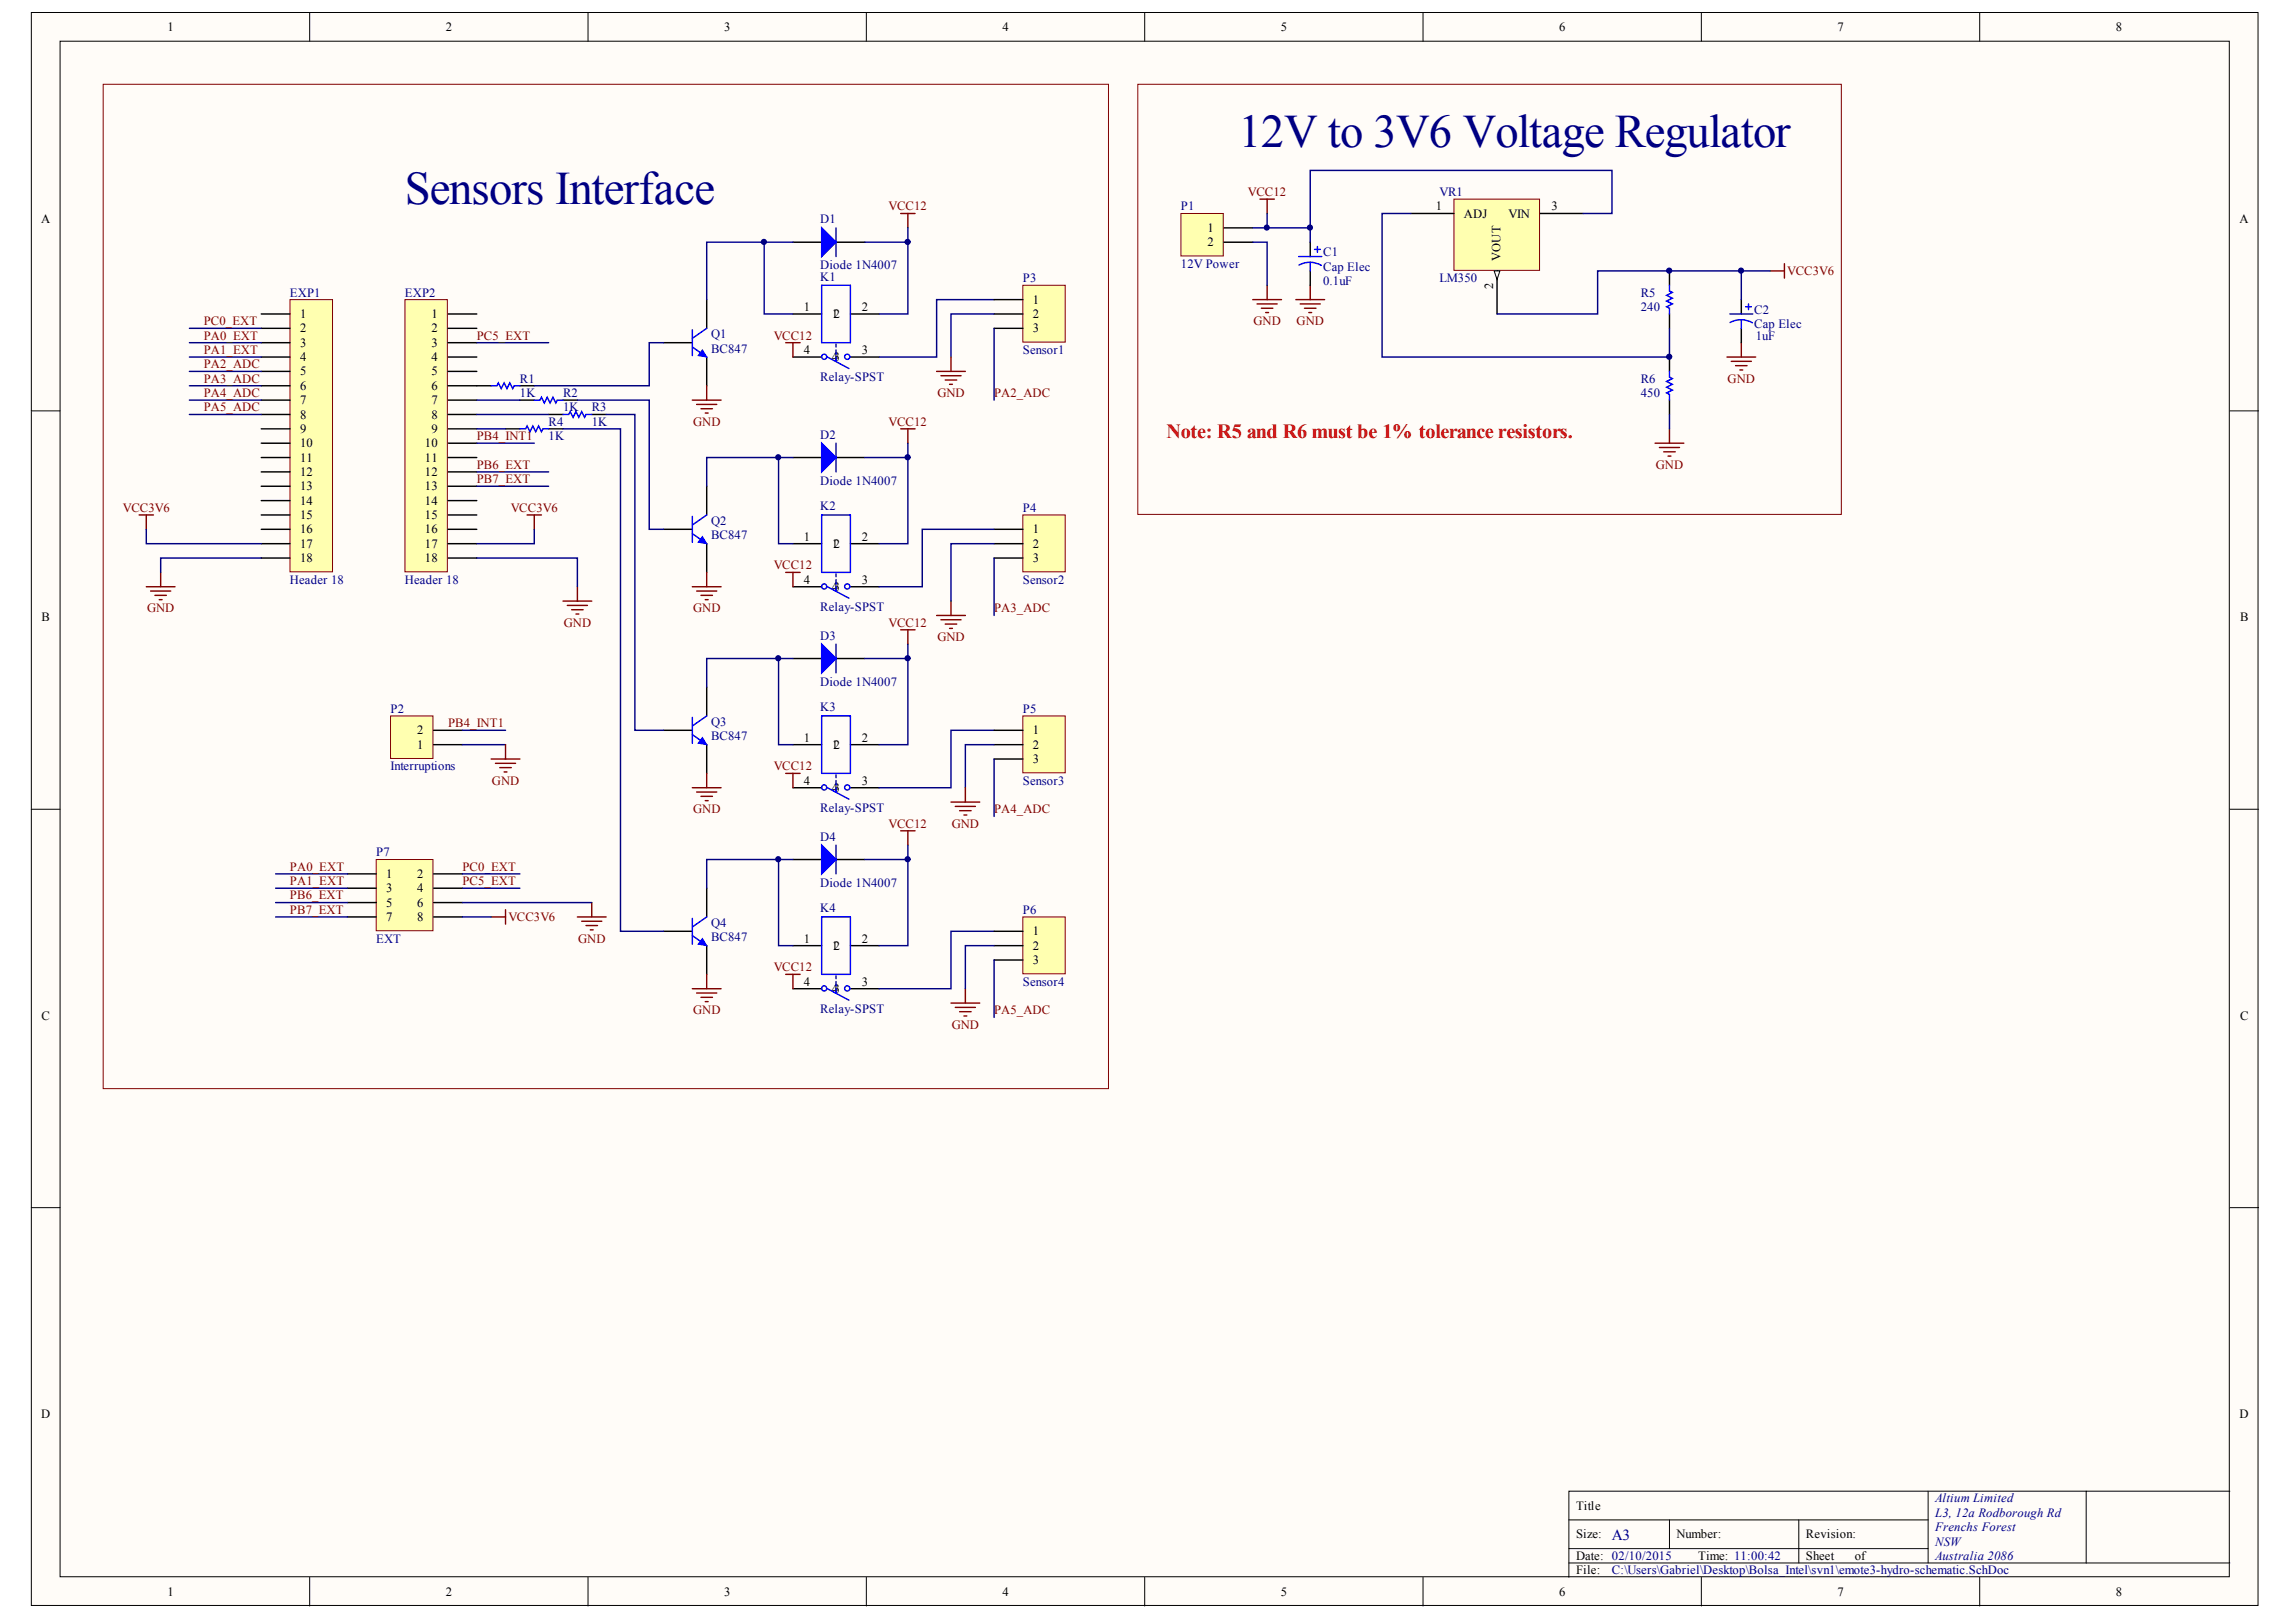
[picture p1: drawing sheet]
<svg xmlns="http://www.w3.org/2000/svg" width="297mm" height="210mm" viewBox="0 0 297 210" stroke-linecap="round" stroke-linejoin="round" font-family="sans-serif">
<defs><g id="words">
<g font-size="6" fill="#000080">
<text x="160.2" y="19">12V to 3V6 Voltage Regulator</text>
<text x="52.4" y="26.4">Sensors Interface</text>
</g>
<text font-size="2.6" fill="#f00" x="150.9" y="56.7">Note: R5 and R6 must be 1% tolerance resistors.</text>
<text font-size="2" fill="#000080" x="208.5" y="199.2">A3</text>
<g font-size="1.6">
<text x="21.7" y="4">1</text>
<text x="57.7" y="4">2</text>
<text x="93.7" y="4">3</text>
<text x="129.7" y="4">4</text>
<text x="165.7" y="4">5</text>
<text x="201.7" y="4">6</text>
<text x="237.7" y="4">7</text>
<text x="273.7" y="4">8</text>
<text x="5.3" y="28.8">A</text>
<text x="185.8" y="27.2">1</text>
<text x="189.4" y="28.2">ADJ</text>
<text x="195.2" y="28.2">VIN</text>
<text x="200.7" y="27.2">3</text>
<text x="289.7" y="28.8">A</text>
<text x="156.2" y="30">1</text>
<text x="156.2" y="31.9">2</text>
<text x="194.1" y="33.8" transform="rotate(-90 194.1 33.8)">VOUT</text>
<text x="38.8" y="41.2">1</text>
<text x="55.8" y="41.2">1</text>
<text x="104" y="40.2">1</text>
<text x="107.6" y="41.2">12</text>
<text x="111.5" y="40.2">2</text>
<text x="133.6" y="39.3">1</text>
<text x="133.6" y="41.2">2</text>
<text x="193.2" y="37.4" transform="rotate(-90 193.2 37.4)">2</text>
<text x="38.8" y="43">2</text>
<text x="38.8" y="44.9">3</text>
<text x="38.8" y="46.7">4</text>
<text x="55.8" y="43">2</text>
<text x="55.8" y="44.9">3</text>
<text x="55.8" y="46.7">4</text>
<text x="104" y="45.8">4</text>
<text x="107.6" y="46.7">43</text>
<text x="111.5" y="45.8">3</text>
<text x="133.6" y="43">3</text>
<text x="38.8" y="48.6">5</text>
<text x="38.8" y="50.4">6</text>
<text x="38.8" y="52.3">7</text>
<text x="55.8" y="48.6">5</text>
<text x="55.8" y="50.4">6</text>
<text x="55.8" y="52.3">7</text>
<text x="38.8" y="54.2">8</text>
<text x="38.8" y="56">9</text>
<text x="38.8" y="57.9">10</text>
<text x="38.8" y="59.7">11</text>
<text x="55" y="57.9">10</text>
<text x="55" y="59.7">11</text>
<text x="55.8" y="54.2">8</text>
<text x="55.8" y="56">9</text>
<text x="38.8" y="61.6">12</text>
<text x="38.8" y="63.5">13</text>
<text x="38.8" y="65.3">14</text>
<text x="55" y="61.6">12</text>
<text x="55" y="63.5">13</text>
<text x="55" y="65.3">14</text>
<text x="38.8" y="67.2">15</text>
<text x="38.8" y="69">16</text>
<text x="38.8" y="70.9">17</text>
<text x="55" y="67.2">15</text>
<text x="55" y="69">16</text>
<text x="55" y="70.9">17</text>
<text x="104" y="70">1</text>
<text x="107.6" y="70.9">12</text>
<text x="111.5" y="70">2</text>
<text x="133.6" y="69">1</text>
<text x="133.6" y="70.9">2</text>
<text x="38.8" y="72.7">18</text>
<text x="55" y="72.7">18</text>
<text x="104" y="75.5">4</text>
<text x="107.6" y="76.5">43</text>
<text x="111.5" y="75.5">3</text>
<text x="133.6" y="72.7">3</text>
<text x="5.4" y="80.4">B</text>
<text x="289.8" y="80.4">B</text>
<text x="54" y="95">2</text>
<text x="104" y="96">1</text>
<text x="111.5" y="96">2</text>
<text x="133.6" y="95">1</text>
<text x="54" y="96.9">1</text>
<text x="104" y="101.5">4</text>
<text x="107.6" y="96.9">12</text>
<text x="111.5" y="101.5">3</text>
<text x="133.6" y="96.9">2</text>
<text x="133.6" y="98.8">3</text>
<text x="107.6" y="102.5">43</text>
<text x="50" y="113.6">1</text>
<text x="54" y="113.6">2</text>
<text x="50" y="115.5">3</text>
<text x="50" y="117.3">5</text>
<text x="50" y="119.2">7</text>
<text x="54" y="115.5">4</text>
<text x="54" y="117.3">6</text>
<text x="54" y="119.2">8</text>
<text x="104" y="122">1</text>
<text x="107.6" y="122.9">12</text>
<text x="111.5" y="122">2</text>
<text x="133.6" y="121">1</text>
<text x="133.6" y="122.9">2</text>
<text x="133.6" y="124.8">3</text>
<text x="5.4" y="132">C</text>
<text x="104" y="127.5">4</text>
<text x="107.6" y="128.5">43</text>
<text x="111.5" y="127.5">3</text>
<text x="289.8" y="132">C</text>
<text x="5.3" y="183.5">D</text>
<text x="289.7" y="183.5">D</text>
<text x="203.9" y="195.4">Title</text>
<text x="203.9" y="199.1">Size:</text>
<text x="203.9" y="201.9">Date: 02/10/2015</text>
<text x="203.9" y="203.7">File:</text>
<text x="216.9" y="199.1">Number:</text>
<text x="219.7" y="201.9">Time: 11:00:42</text>
<text x="233.6" y="199.1">Revision:</text>
<text x="233.6" y="201.9">Sheet</text>
<text x="240" y="201.9">of</text>
<text x="21.7" y="206.5">1</text>
<text x="57.7" y="206.5">2</text>
<text x="93.7" y="206.5">3</text>
<text x="129.7" y="206.5">4</text>
<text x="165.7" y="206.5">5</text>
<text x="201.7" y="206.5">6</text>
<text x="237.7" y="206.5">7</text>
<text x="273.7" y="206.5">8</text>
</g>
<g font-size="1.6" fill="#000080">
<text x="106.1" y="28.9">D1</text>
<text x="152.8" y="27.2">P1</text>
<text x="186.2" y="25.4">VR1</text>
<text x="106.1" y="34.8">Diode 1N4007</text>
<text x="152.8" y="34.7">12V Power</text>
<text x="171.2" y="33.2">C1</text>
<text x="171.2" y="35">Cap Elec</text>
<text x="37.5" y="38.4">EXP1</text>
<text x="52.4" y="38.4">EXP2</text>
<text x="106.1" y="36.3">K1</text>
<text x="132.3" y="36.5">P3</text>
<text x="171.2" y="36.9">0.1uF</text>
<text x="186.2" y="36.5">LM350</text>
<text x="212.3" y="40.2">240</text>
<text x="212.3" y="38.4">R5</text>
<text x="227" y="40.6">C2</text>
<text x="92" y="43.8">Q1</text>
<text x="92" y="45.6">BC847</text>
<text x="132.3" y="45.8">Sensor1</text>
<text x="227" y="42.5">Cap Elec</text>
<text x="227.1" y="43.9">1uF</text>
<text x="67.3" y="51.4">1K</text>
<text x="67.3" y="49.5">R1</text>
<text x="72.8" y="53.2">1K</text>
<text x="72.8" y="51.4">R2</text>
<text x="76.6" y="53.2">R3</text>
<text x="106.1" y="49.3">Relay-SPST</text>
<text x="212.3" y="51.4">450</text>
<text x="212.3" y="49.5">R6</text>
<text x="71" y="57">1K</text>
<text x="71" y="55.1">R4</text>
<text x="76.6" y="55.1">1K</text>
<text x="106.1" y="56.8">D2</text>
<text x="106.1" y="62.7">Diode 1N4007</text>
<text x="92" y="67.9">Q2</text>
<text x="92" y="69.8">BC847</text>
<text x="106.1" y="66.1">K2</text>
<text x="132.3" y="66.2">P4</text>
<text x="37.5" y="75.5">Header 18</text>
<text x="52.4" y="75.5">Header 18</text>
<text x="132.3" y="75.5">Sensor2</text>
<text x="106.1" y="79.1">Relay-SPST</text>
<text x="106.1" y="82.8">D3</text>
<text x="106.1" y="88.7">Diode 1N4007</text>
<text x="50.5" y="92.2">P2</text>
<text x="92" y="93.9">Q3</text>
<text x="92" y="95.8">BC847</text>
<text x="106.1" y="92.1">K3</text>
<text x="132.3" y="92.2">P5</text>
<text x="50.5" y="99.7">Interruptions</text>
<text x="132.3" y="101.5">Sensor3</text>
<text x="106.1" y="105.1">Relay-SPST</text>
<text x="48.7" y="110.8">P7</text>
<text x="106.1" y="108.8">D4</text>
<text x="92" y="119.9">Q4</text>
<text x="106.1" y="114.7">Diode 1N4007</text>
<text x="106.1" y="118.1">K4</text>
<text x="132.3" y="118.3">P6</text>
<text x="48.7" y="122">EXT</text>
<text x="92" y="121.8">BC847</text>
<text x="106.1" y="131.1">Relay-SPST</text>
<text x="132.3" y="127.5">Sensor4</text>
<text x="250.4" y="194.4">Altium Limited</text>
<text x="250.4" y="196.3">L3, 12a Rodborough Rd</text>
<text x="208.5" y="203.7">C:\Users\Gabriel\Desktop\Bolsa_Intel\svn1\emote3-hydro-schematic.SchDoc</text>
<text x="250.4" y="198.1">Frenchs Forest</text>
<text x="250.4" y="200">NSW</text>
<text x="250.4" y="201.9">Australia 2086</text>
</g>
<g font-size="1.6" fill="#800000">
<text x="115" y="27.2">VCC12</text>
<text x="161.4" y="25.4">VCC12</text>
<text x="231.2" y="35.6">VCC3V6</text>
<text x="26.4" y="47.7">PA2_ADC</text>
<text x="26.4" y="43.9">PA0_EXT</text>
<text x="26.4" y="45.8">PA1_EXT</text>
<text x="26.4" y="42.1">PC0_EXT</text>
<text x="61.7" y="43.9">PC5_EXT</text>
<text x="100.1" y="43.9">VCC12</text>
<text x="162.2" y="42.1">GND</text>
<text x="167.7" y="42.1">GND</text>
<text x="26.4" y="49.5">PA3_ADC</text>
<text x="26.4" y="51.4">PA4_ADC</text>
<text x="26.4" y="53.2">PA5_ADC</text>
<text x="121.3" y="51.4">GND</text>
<text x="128.6" y="51.4">PA2_ADC</text>
<text x="223.5" y="49.5">GND</text>
<text x="61.7" y="57">PB4_INT1</text>
<text x="89.7" y="55.1">GND</text>
<text x="115" y="55.1">VCC12</text>
<text x="61.7" y="60.7">PB6_EXT</text>
<text x="61.7" y="62.5">PB7_EXT</text>
<text x="214.2" y="60.7">GND</text>
<text x="15.9" y="66.2">VCC3V6</text>
<text x="66.1" y="66.2">VCC3V6</text>
<text x="100.1" y="73.7">VCC12</text>
<text x="19" y="79.2">GND</text>
<text x="72.9" y="81.1">GND</text>
<text x="89.7" y="79.2">GND</text>
<text x="115" y="81.1">VCC12</text>
<text x="121.3" y="83">GND</text>
<text x="128.6" y="79.2">PA3_ADC</text>
<text x="58" y="94.1">PB4_INT1</text>
<text x="63.6" y="101.5">GND</text>
<text x="100.1" y="99.7">VCC12</text>
<text x="89.7" y="105.3">GND</text>
<text x="115" y="107.1">VCC12</text>
<text x="123.1" y="107.1">GND</text>
<text x="128.6" y="105.3">PA4_ADC</text>
<text x="37.5" y="112.7">PA0_EXT</text>
<text x="59.8" y="112.7">PC0_EXT</text>
<text x="37.5" y="114.5">PA1_EXT</text>
<text x="37.5" y="116.4">PB6_EXT</text>
<text x="37.5" y="118.3">PB7_EXT</text>
<text x="59.8" y="114.5">PC5_EXT</text>
<text x="65.8" y="119.2">VCC3V6</text>
<text x="74.8" y="122">GND</text>
<text x="100.1" y="125.7">VCC12</text>
<text x="89.7" y="131.3">GND</text>
<text x="128.6" y="131.3">PA5_ADC</text>
<text x="123.1" y="133.1">GND</text>
</g>
</g></defs>
<g fill="#fffcf8" stroke="#000" stroke-width=".13">
<path d="M4.1 1.6h288v206.2h-288z"/>
<path d="M7.8 5.3h280.6v198.7h-280.6z"/>
</g>
<g fill="none" stroke="#000" stroke-width=".13">
<path d="M40.1 1.6v3.7M76.1 1.6v3.7M112.1 1.6v3.7M148.1 1.6v3.7M184.1 1.6v3.7M220.1 1.6v3.7M256.1 1.6v3.7M4.1 53.2h3.7M288.5 53.2h3.7M4.1 104.7h3.7M288.5 104.7h3.7M4.1 156.3h3.7"/>
<path d="M288.5 156.3h3.7M203 196.7h46.4M216 196.7v3.7M232.7 196.7v5.6M249.4 193v9.3M269.9 193h-66.9v11.1M288.5 193h-18.6v9.3M40.1 204.1v3.7M76.1 204.1v3.7M112.1 204.1v3.7M148.1 204.1v3.7M184.1 204.1v3.7"/>
<path d="M203 202.3h85.5M203 200.4h46.4M220.1 204.1v3.7M256.1 204.1v3.7"/>
</g>
<path d="M37.5 38.8h5.5v35.2h-5.5z" fill="#ffffb0" stroke="#800000" stroke-width=".13"/>
<g fill="none" stroke="#000" stroke-width=".19">
<path d="M33.8 40.6h3.7M33.8 42.5h3.7M33.8 44.3h3.7M33.8 46.2h3.7M33.8 48.1h3.7M33.8 49.9h3.7M33.8 51.8h3.7M33.8 53.6h3.7M33.8 55.5h3.7M33.8 57.4h3.7M33.8 59.2h3.7M33.8 61.1h3.7"/>
<path d="M33.8 62.9h3.7M33.8 64.8h3.7M33.8 66.6h3.7M33.8 68.5h3.7M33.8 70.4h3.7M33.8 72.2h3.7"/>
</g>
<path d="M52.4 38.8h5.5v35.2h-5.5z" fill="#ffffb0" stroke="#800000" stroke-width=".13"/>
<g fill="none" stroke="#000" stroke-width=".19">
<path d="M91.4 38.8v3.7M102.6 31.3h3.7M108.2 31.3h3.7M58 40.6h3.7M58 42.5h3.7M58 44.3h3.7M58 46.2h3.7M58 48.1h3.7M58 49.9h5.5M58 51.8h3.7M58 53.6h3.7M58 55.5h3.7"/>
<path d="M58 57.4h3.7M58 59.2h3.7M65.4 55.5h1.9M67.3 49.9h1.8M67.3 51.8h1.8M71 53.6h1.8M71 55.5h1.8M72.8 51.8h1.9M76.6 53.6h1.8M85.9 44.3h3.7M91.4 46.2v3.7M102.6 40.6h3.7"/>
<path d="M102.6 46.2h3.7M102.6 59.2h3.7M108.2 59.2h3.7M110 40.6h3.7M110 46.2h3.7M58 61.1h3.7M58 62.9h3.7M58 64.8h3.7M58 66.6h3.7M58 68.5h3.7M58 70.4h3.7M58 72.2h3.7"/>
<path d="M85.9 68.5h3.7M91.4 62.9v3.7M91.4 70.4v3.7M102.6 70.4h3.7M102.6 75.9h3.7M110 70.4h3.7M110 75.9h3.7M85.9 94.5h3.7M91.4 88.9v3.8M91.4 96.4v3.7M102.6 85.2h3.7M102.6 96.4h3.7"/>
<path d="M108.2 85.2h3.7M110 96.4h3.7M91.4 114.9v3.8M102.6 101.9h3.7M102.6 111.2h3.7M108.2 111.2h3.7M110 101.9h3.7M85.9 120.5h3.7M91.4 122.4v3.7M102.6 127.9h3.7M102.6 122.4h3.7M110 127.9h3.7"/>
<path d="M110 122.4h3.7"/>
</g>
<g fill="none" stroke="#00f" stroke-width=".19">
<path d="M106.3 36.9h3.7v7.4h-3.7zM108.2 29.5v3.7M63.5 49.9h.8l.2-.4 .3 .8 .4-.8 .4 .8 .4-.8 .3 .8 .2-.4h.8M67.3 55.5h.7l.2-.4 .4 .8 .3-.8 .4 .8 .4-.8 .3 .8 .2-.4h.8M69.1 51.8h.8l.1-.4 .4 .8 .4-.8 .4 .8 .3-.8 .4 .8 .2-.4h.7M72.8 53.6h.8l.2-.3 .3 .7 .4-.7 .4 .7 .4-.7 .3 .7 .2-.4h.8M89.6 44.9l1.8 1.3M89.6 42.7v3.3M91.4 42.5l-1.8 1.3M107 46.2l2.8 1.5M108.2 44.5v.4M108.2 45.3v.5"/>
<path d="M108.2 46.2v.6M108.2 57.4v3.7M89.6 66.8v3.4M89.6 69.1l1.8 1.3M91.4 66.6l-1.8 1.3M106.3 66.6h3.7v7.5h-3.7zM107 75.9l2.8 1.5M108.2 74.3v.3M108.2 75v.6M108.2 75.9v.6M89.6 92.8v3.4M89.6 95.1l1.8 1.3"/>
<path d="M91.4 92.7l-1.8 1.3M106.3 92.7h3.7v7.4h-3.7zM108.2 83.4v3.7M89.6 118.8v3.4M91.4 118.7l-1.8 1.3M106.3 118.7h3.7v7.4h-3.7zM107 101.9l2.8 1.5M108.2 100.3v.3M108.2 101v.6M108.2 101.9v.6M108.2 109.4v3.7M89.6 121.1l1.8 1.3"/>
<path d="M107 127.9l2.8 1.5M108.2 126.3v.3M108.2 127v.6M108.2 127.9v.6"/>
<circle cx="106.6" cy="46.2" r=".33"/>
<circle cx="109.6" cy="46.2" r=".33"/>
<circle cx="106.6" cy="75.9" r=".33"/>
<circle cx="109.6" cy="75.9" r=".33"/>
<circle cx="106.6" cy="101.9" r=".33"/>
<circle cx="109.6" cy="101.9" r=".33"/>
<circle cx="106.6" cy="127.9" r=".33"/>
<circle cx="109.6" cy="127.9" r=".33"/>
</g>
<g fill="#00f" stroke="#00f" stroke-width=".13">
<path d="M90.9 45.3l.5 .9-1.1-.2z"/>
<path d="M90.9 69.4l.5 1-1.1-.2z"/>
<path d="M90.9 95.4l.5 1-1.1-.2z"/>
<path d="M90.9 121.4l.5 1-1.1-.2z"/>
</g>
<g fill="none" stroke="#800000" stroke-width=".19">
<path d="M116.5 27.6h1.9M117.5 27.6v1.9M89.6 51.8h3.7M90.1 52.3h2.6M90.7 52.9h1.5M91.2 53.5h.4M91.4 49.9v1.9M101.7 44.3h1.8M102.6 44.3v1.9M116.5 55.5h1.9M117.5 55.5v1.9M18 66.6h1.9"/>
<path d="M18.9 75.9h3.7M18.9 66.6v1.9M19.5 76.5h2.6M20 77h1.5M20.6 77.6h.4M20.8 74.1v1.8M68.2 66.6h1.8M69.1 66.6v1.9M72.8 77.8h3.8M73.4 78.3h2.6M74 78.9h1.4M74.5 79.5h.4"/>
<path d="M74.7 75.9v1.9M89.6 75.9h3.7M90.1 76.5h2.6M90.7 77h1.5M91.2 77.6h.4M91.4 74.1v1.8M101.7 74.1h1.8M102.6 74.1v1.8M116.5 81.5h1.9M117.5 81.5v1.9M89.6 101.9h3.7M90.1 102.5h2.6"/>
<path d="M90.7 103.1h1.5M91.2 103.6h.4M91.4 100.1v1.8M101.7 100.1h1.8M102.6 100.1v1.8M116.5 107.5h1.9M117.5 107.5v1.9M89.6 127.9h3.7M90.1 128.5h2.6M90.7 129.1h1.5M91.2 129.6h.4M91.4 126.1v1.8"/>
<path d="M101.7 126.1h1.8M102.6 126.1v1.8"/>
</g>
<g fill="#00f" stroke="#00f" stroke-width=".19">
<path d="M106.3 29.5l1.9 1.8-1.9 1.9z"/>
<path d="M106.3 57.4l1.9 1.8-1.9 1.9z"/>
<path d="M106.3 83.4l1.9 1.8-1.9 1.9z"/>
<path d="M106.3 109.4l1.9 1.8-1.9 1.9z"/>
</g>
<g fill="none" stroke="#000080" stroke-width=".19">
<path d="M98.9 31.3v9.3h3.7M102.6 31.3h-11.2v7.5M111.9 31.3h5.6v9.3h-3.8M117.5 29.5v1.8M128.6 38.8h-7.4v7.4h-7.5M61.7 51.8h5.6M61.7 53.6h9.3M72.8 55.5h7.5v65h5.6M74.7 51.8h9.3v16.7h1.9M78.4 53.6h3.7v40.9h3.8M85.9 44.3h-1.9v5.6h-14.9M100.7 59.2v11.2h1.9"/>
<path d="M102.6 59.2h-11.2v3.7M111.9 59.2h5.6v11.2h-3.8M117.5 57.4v1.8M18.9 68.5v1.9h14.9M33.8 72.2h-13v1.9M61.7 72.2h13v3.7M100.7 85.2v11.2h1.9M102.6 85.2h-11.2v3.7M111.9 85.2h5.6v11.2h-3.8M117.5 83.4v1.8M128.6 94.5h-5.6v7.4h-9.3M100.7 111.2v11.2h1.9"/>
<path d="M102.6 111.2h-11.2v3.7M111.9 111.2h5.6v11.2h-3.8M117.5 109.4v1.8M128.6 120.5h-5.6v7.4h-9.3"/>
</g>
<path d="M152.8 27.6h5.5v5.5h-5.5z" fill="#ffffb0" stroke="#800000" stroke-width=".13"/>
<path d="M158.4 29.5h3.7M158.4 31.3h3.7" fill="none" stroke="#000" stroke-width=".19"/>
<path d="M188.1 25.8h11.1v9.2h-11.1z" fill="#ffffb0" stroke="#800000" stroke-width=".13"/>
<path d="M182.5 27.6h5.6M193.7 35.1v5.5" fill="none" stroke="#000" stroke-width=".19"/>
<path d="M193.3 35.1h.7l-.3 1.1z" fill="#fffcf8" stroke="#000" stroke-width=".13"/>
<path d="M199.3 27.6h5.5" fill="none" stroke="#000" stroke-width=".19"/>
<g fill="none" stroke="#800000" stroke-width=".19">
<path d="M162.1 38.8h3.7M162.6 39.3h2.6M163 25.8h1.9M163.2 39.9h1.5M163.9 25.8v1.8M163.9 36.9v1.9M229 35.1h1.9M230.9 34.1v1.9M163.7 40.4h.4M214.1 57.4h3.7M214.7 57.9h2.6M215.2 58.5h1.5"/>
<path d="M215.8 59h.4M216 55.5v1.9"/>
</g>
<path d="M162.1 31.3h1.8v5.6M24.5 48.1h9.3M24.5 49.9h9.3M24.5 51.8h9.3M24.5 53.6h9.3" fill="none" stroke="#000080" stroke-width=".19"/>
<path d="M50.5 92.7h5.5v5.5h-5.5z" fill="#ffffb0" stroke="#800000" stroke-width=".13"/>
<path d="M56.1 96.4h3.7M56.1 94.5h3.7" fill="none" stroke="#000" stroke-width=".19"/>
<path d="M61.7 57.4h7.4M59.8 94.5h5.6M59.8 96.4h5.6" fill="none" stroke="#000080" stroke-width=".19"/>
<path d="M132.3 66.6h5.5v7.4h-5.5z" fill="#ffffb0" stroke="#800000" stroke-width=".13"/>
<path d="M128.6 68.5h3.7M128.6 70.4h3.7M128.6 72.2h3.7" fill="none" stroke="#000" stroke-width=".19"/>
<path d="M132.3 36.9h5.5v7.4h-5.5z" fill="#ffffb0" stroke="#800000" stroke-width=".13"/>
<path d="M128.6 38.8h3.7M128.6 40.6h3.7M128.6 42.5h3.7" fill="none" stroke="#000" stroke-width=".19"/>
<path d="M132.3 92.7h5.5v7.3h-5.5z" fill="#ffffb0" stroke="#800000" stroke-width=".13"/>
<path d="M128.6 94.5h3.7M128.6 96.4h3.7M128.6 98.2h3.7" fill="none" stroke="#000" stroke-width=".19"/>
<path d="M132.3 118.7h5.5v7.3h-5.5z" fill="#ffffb0" stroke="#800000" stroke-width=".13"/>
<path d="M169.5 31.3v1.9M169.5 35.1v1.8M216 35.1v1.8M225.3 38.8v1.8M216 40.6v1.9M216 46.2v1.9M216 51.8v1.8M225.3 42.5v1.8M128.6 120.5h3.7M128.6 122.4h3.7M128.6 124.2h3.7" fill="none" stroke="#000" stroke-width=".19"/>
<g fill="none" stroke="#800000" stroke-width=".19">
<path d="M167.6 38.8h3.8M168.2 39.3h2.6M168.8 39.9h1.5M169.5 36.9v1.9M121.2 48.1h3.7M121.7 48.6h2.6M122.3 49.2h1.5M122.8 49.7h.4M123 46.2v1.9M169.3 40.4h.4M223.4 46.2h3.7M224 46.8h2.6"/>
<path d="M224.5 47.3h1.5M225.1 47.9h.4M225.3 44.3v1.9M121.2 79.6h3.7M123 77.8v1.8M63.5 98.2h3.8M64.1 98.8h2.6M64.7 99.3h1.4M65.2 99.9h.4M65.4 96.4v1.8M121.7 80.2h2.6M122.3 80.8h1.5"/>
<path d="M122.8 81.3h.4M123 103.8h3.7M123.6 104.4h2.6M124.1 104.9h1.5M124.7 105.5h.4M124.9 101.9v1.9M123 129.8h3.7M123.6 130.4h2.6M124.1 130.9h1.5M124.7 131.5h.4M124.9 127.9v1.9"/>
</g>
<path d="M163.9 27.6v1.9h-1.8M163.9 29.5h5.6v1.8M128.6 40.6h-5.6v5.6M128.6 42.5v9.3M216 53.6v1.9M128.6 70.4h-5.6v7.4M128.6 68.5h-9.3v7.4h-5.6M128.6 72.2v7.4M128.6 96.4h-3.7v5.5M128.6 98.2v7.5M128.6 122.4h-3.7v5.5M128.6 124.2v7.5" fill="none" stroke="#000080" stroke-width=".19"/>
<g fill="none" stroke="#00f" stroke-width=".19">
<path d="M168 33.2h3M169.5 33.9l.7 .2 .7 .2M169.5 33.9a2.92 2.92 0 0 0-1.4 .4M169.5 33.9v1.2M170.1 32.3h.7M170.4 31.9v.7M216 36.9v.8l.4 .1-.8 .4 .8 .4-.8 .4 .8 .3-.8 .4 .4 .2v.7M225.8 39.7h.8M226.2 39.3v.8M216 48.1v.7l.4 .2-.8 .4 .8 .3-.8 .4 .8 .4-.8 .3 .4 .2v.8M223.8 40.6h3M225.3 41.4l.7 .1 .7 .3"/>
<path d="M225.3 41.4a2.94 2.94 0 0 0-1.5 .3M225.3 41.4v1.1"/>
</g>
<path d="M13.3 10.9h130.1v130h-130.1zM147.2 10.9h91v55.7h-91z" fill="none" stroke="#800000" stroke-width=".13"/>
<path d="M48.7 111.2h7.3v9.2h-7.3z" fill="#ffffb0" stroke="#800000" stroke-width=".13"/>
<path d="M45 113.1h3.7M45 114.9h3.7M45 116.8h3.7M45 118.7h3.7M56.1 113.1h3.7M56.1 114.9h3.7M56.1 116.8h3.7M56.1 118.7h3.7" fill="none" stroke="#000" stroke-width=".19"/>
<g fill="none" stroke="#000080" stroke-width=".19">
<path d="M182.5 27.6h-3.7v18.6h37.2v-3.7M204.8 27.6h3.7v-5.5h-39v7.4M225.3 38.8v-3.7h-18.6v5.5h-13M225.3 35.1h3.7M24.5 44.3h9.3M24.5 46.2h9.3M24.5 42.5h9.3M61.7 44.3h9.3M61.7 55.5h3.7M61.7 61.1h9.3M61.7 62.9h9.3M69.1 68.5v1.9h-7.4"/>
<path d="M35.7 113.1h9.3M35.7 114.9h9.3M35.7 116.8h9.3M35.7 118.7h9.3M59.8 113.1h7.5M59.8 114.9h7.5M59.8 116.8h16.8M59.8 118.7h3.7"/>
</g>
<path d="M63.5 118.7h1.9M65.4 117.7v1.9M74.7 118.7h3.7M75.3 119.2h2.6M75.8 119.8h1.5M76.6 116.8v1.9M76.4 120.3h.3" fill="none" stroke="#800000" stroke-width=".19"/>
<g fill="#000080" stroke="#000080" stroke-width=".13">
<circle cx="98.8" cy="31.3" r=".33"/>
<circle cx="100.7" cy="111.2" r=".33"/>
<circle cx="100.7" cy="85.2" r=".33"/>
<circle cx="100.7" cy="59.2" r=".33"/>
<circle cx="117.4" cy="111.2" r=".33"/>
<circle cx="117.4" cy="85.2" r=".33"/>
<circle cx="117.4" cy="59.2" r=".33"/>
<circle cx="117.4" cy="31.3" r=".33"/>
<circle cx="163.9" cy="29.4" r=".33"/>
<circle cx="169.5" cy="29.4" r=".33"/>
<circle cx="215.9" cy="46.2" r=".33"/>
<circle cx="215.9" cy="35" r=".33"/>
<circle cx="225.2" cy="35" r=".33"/>
</g>
<use href="#words"/>
</svg>
